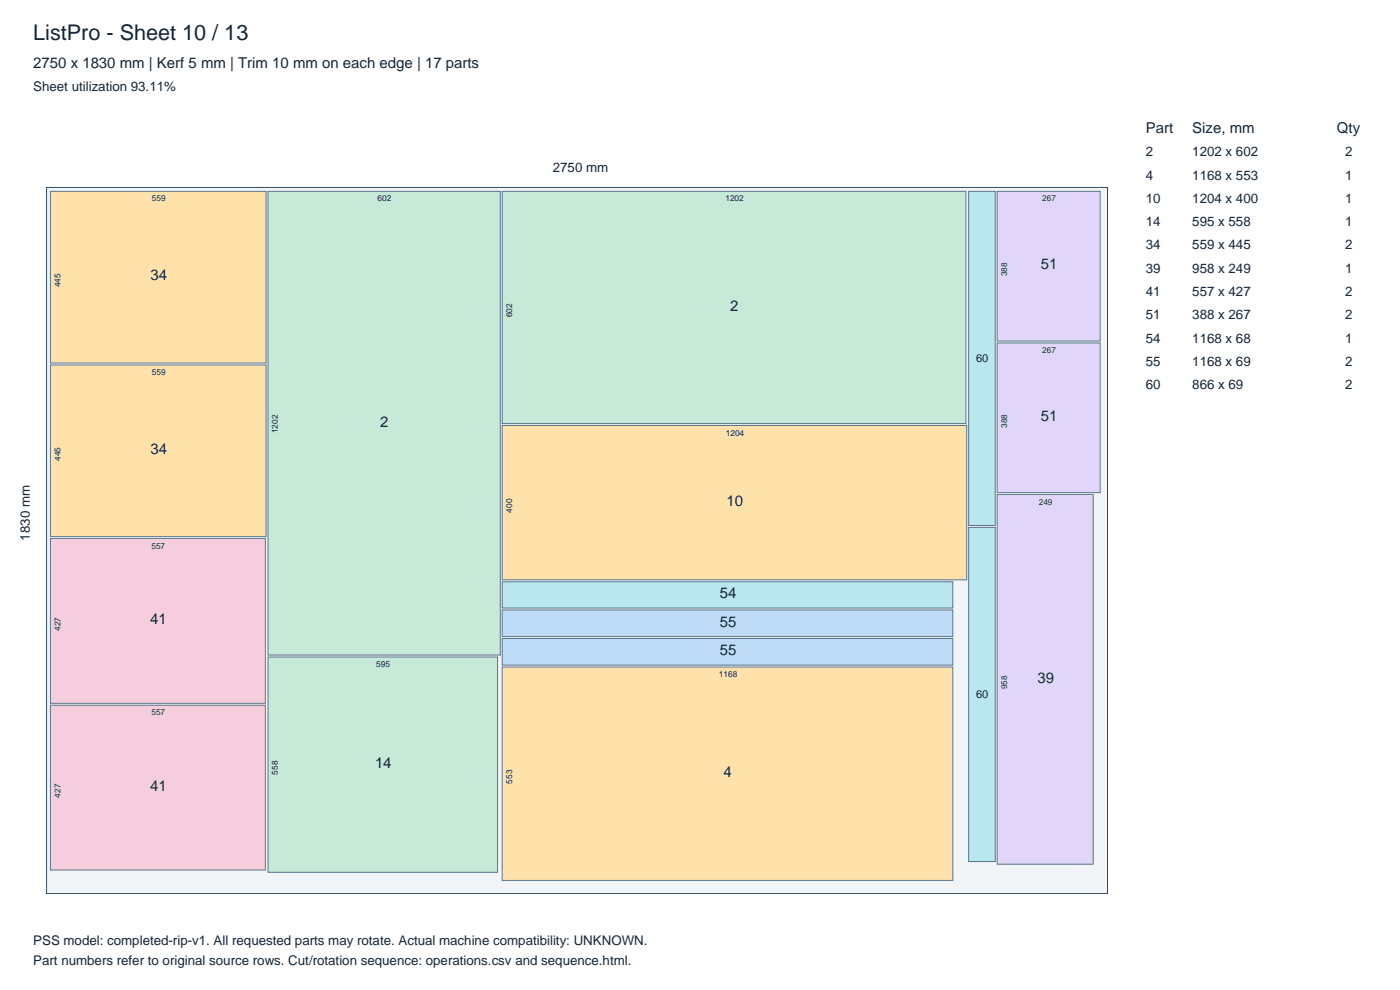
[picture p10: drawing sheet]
<svg xmlns="http://www.w3.org/2000/svg" width="297mm" height="210mm" viewBox="0 0 297 210" stroke-linecap="round" stroke-linejoin="round" font-family="sans-serif">
<defs><g id="words">
<text font-size="4.6" fill="#142638" x="7.1" y="8.5">ListPro - Sheet 10 / 13</text>
<g font-size="3.2" fill="#142638">
<text x="7.1" y="14.5">2750 x 1830 mm | Kerf 5 mm | Trim 10 mm on each edge | 17 parts</text>
<text x="243.1" y="28.2">Part</text>
<text x="252.9" y="28.2">Size, mm</text>
<text x="283.6" y="28.2">Qty</text>
<text x="31.9" y="59.5">34</text>
<text x="220.8" y="57.2">51</text>
<text x="154.9" y="65.9">2</text>
<text x="220.8" y="89.3">51</text>
<text x="80.7" y="90.5">2</text>
<text x="31.9" y="96.3">34</text>
<text x="154.2" y="107.3">10</text>
<text x="152.7" y="126.9">54</text>
<text x="31.8" y="132.4">41</text>
<text x="152.7" y="132.9">55</text>
<text x="152.7" y="139">55</text>
<text x="220.1" y="144.8">39</text>
<text x="31.8" y="167.8">41</text>
<text x="79.6" y="162.9">14</text>
<text x="153.5" y="164.8">4</text>
</g>
<g font-size="2.8" fill="#142638">
<text x="7.1" y="19.4">Sheet utilization 93.11%</text>
<text x="243.1" y="33.2">2</text>
<text x="252.9" y="33.2">1202 x 602</text>
<text x="285.4" y="33.2">2</text>
<text x="117.3" y="36.6">2750 mm</text>
<text x="243.1" y="38.1">4</text>
<text x="252.9" y="38.1">1168 x 553</text>
<text x="285.4" y="38.1">1</text>
<text x="243.1" y="43">10</text>
<text x="243.1" y="48">14</text>
<text x="252.9" y="43">1204 x 400</text>
<text x="252.9" y="48">595 x 558</text>
<text x="285.4" y="43">1</text>
<text x="285.4" y="48">1</text>
<text x="243.1" y="52.9">34</text>
<text x="252.9" y="52.9">559 x 445</text>
<text x="285.4" y="52.9">2</text>
<text x="243.1" y="57.9">39</text>
<text x="252.9" y="57.9">958 x 249</text>
<text x="285.4" y="57.9">1</text>
<text x="243.1" y="62.8">41</text>
<text x="252.9" y="62.8">557 x 427</text>
<text x="285.4" y="62.8">2</text>
<text x="243.1" y="67.7">51</text>
<text x="252.9" y="67.7">388 x 267</text>
<text x="285.4" y="67.7">2</text>
<text x="243.1" y="72.7">54</text>
<text x="243.1" y="77.6">55</text>
<text x="252.9" y="72.7">1168 x 68</text>
<text x="252.9" y="77.6">1168 x 69</text>
<text x="285.4" y="72.7">1</text>
<text x="285.4" y="77.6">2</text>
<text x="243.1" y="82.6">60</text>
<text x="252.9" y="82.6">866 x 69</text>
<text x="285.4" y="82.6">2</text>
<text x="6.3" y="114.7" transform="rotate(-90 6.3 114.7)">1830 mm</text>
<text x="7.1" y="200.5">PSS model: completed-rip-v1. All requested parts may rotate. Actual machine compatibility: UNKNOWN.</text>
<text x="7.1" y="204.7">Part numbers refer to original source rows. Cut/rotation sequence: operations.csv and sequence.html.</text>
</g>
<g font-size="2.4" fill="#142638">
<text x="207.1" y="76.7">60</text>
<text x="207.1" y="148">60</text>
</g>
<g font-size="1.8" fill="#142638">
<text x="32.2" y="42.7">559</text>
<text x="80.1" y="42.7">602</text>
<text x="153.9" y="42.7">1202</text>
<text x="221.1" y="42.7">267</text>
<text x="213.7" y="58.6" transform="rotate(-90 213.7 58.6)">388</text>
<text x="12.8" y="60.9" transform="rotate(-90 12.8 60.9)">445</text>
<text x="108.7" y="67.3" transform="rotate(-90 108.7 67.3)">602</text>
<text x="221.1" y="74.9">267</text>
<text x="32.2" y="79.5">559</text>
<text x="59" y="91.9" transform="rotate(-90 59 91.9)">1202</text>
<text x="154" y="92.4">1204</text>
<text x="213.7" y="90.7" transform="rotate(-90 213.7 90.7)">388</text>
<text x="12.8" y="97.7" transform="rotate(-90 12.8 97.7)">445</text>
<text x="220.4" y="107">249</text>
<text x="108.7" y="108.7" transform="rotate(-90 108.7 108.7)">400</text>
<text x="32.1" y="116.4">557</text>
<text x="12.8" y="133.8" transform="rotate(-90 12.8 133.8)">427</text>
<text x="79.8" y="141.5">595</text>
<text x="152.5" y="143.6">1168</text>
<text x="213.7" y="146.2" transform="rotate(-90 213.7 146.2)">958</text>
<text x="32.1" y="151.7">557</text>
<text x="59" y="164.3" transform="rotate(-90 59 164.3)">558</text>
<text x="108.7" y="166.2" transform="rotate(-90 108.7 166.2)">553</text>
<text x="12.8" y="169.2" transform="rotate(-90 12.8 169.2)">427</text>
</g>
</g></defs>
<path d="M9.9 39.8h225v149.7h-225z" fill="#f2f5f7" stroke="#334d66" stroke-width=".21"/>
<g fill="#ffe2aa" stroke="#59758c" stroke-width=".21">
<path d="M10.7 40.6h45.7v36.4h-45.7z"/>
<path d="M10.7 77.4h45.7v36.4h-45.7z"/>
</g>
<g fill="#f6cddd" stroke="#59758c" stroke-width=".21">
<path d="M10.7 114.2h45.6v35h-45.6z"/>
<path d="M10.7 149.6h45.6v34.9h-45.6z"/>
</g>
<g fill="#c6ead7" stroke="#59758c" stroke-width=".21">
<path d="M56.9 40.6h49.2v98.4h-49.2z"/>
<path d="M56.9 139.4h48.7v45.6h-48.7z"/>
<path d="M106.5 40.6h98.4v49.3h-98.4z"/>
</g>
<path d="M106.5 90.3h98.6v32.7h-98.6z" fill="#ffe2aa" stroke="#59758c" stroke-width=".21"/>
<path d="M106.5 123.4h95.6v5.6h-95.6z" fill="#b8e7ed" stroke="#59758c" stroke-width=".21"/>
<g fill="#bedcf8" stroke="#59758c" stroke-width=".21">
<path d="M106.5 129.4h95.6v5.6h-95.6z"/>
<path d="M106.5 135.4h95.6v5.7h-95.6z"/>
</g>
<path d="M106.5 141.5h95.6v45.3h-95.6z" fill="#ffe2aa" stroke="#59758c" stroke-width=".21"/>
<g fill="#b8e7ed" stroke="#59758c" stroke-width=".21">
<path d="M205.5 40.6h5.6v70.9h-5.6z"/>
<path d="M205.5 111.9h5.6v70.8h-5.6z"/>
</g>
<g fill="#e1d5f9" stroke="#59758c" stroke-width=".21">
<path d="M211.5 40.6h21.9v31.7h-21.9z"/>
<path d="M211.5 72.7h21.9v31.8h-21.9z"/>
<path d="M211.5 104.9h20.4v78.4h-20.4z"/>
</g>
<use href="#words"/>
</svg>
